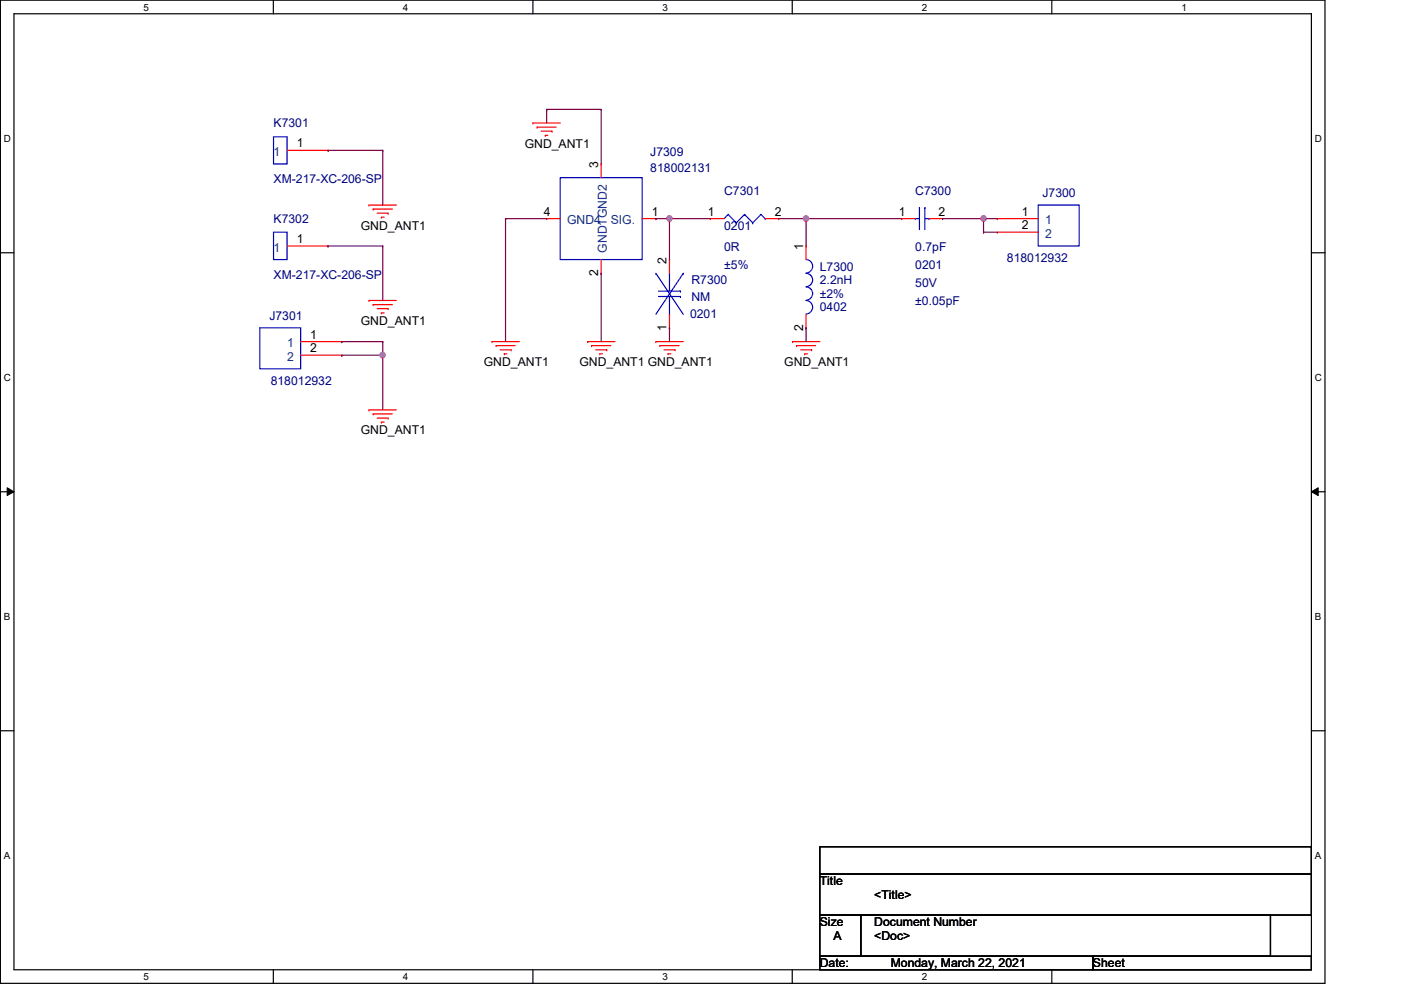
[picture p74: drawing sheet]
<svg xmlns="http://www.w3.org/2000/svg" width="297mm" height="210mm" viewBox="0 0 297 210" stroke-linecap="round" stroke-linejoin="round" font-family="sans-serif">
<defs><g id="words">
<g font-size="2.6" fill="#000080">
<text x="58" y="27">K7301</text>
<text x="137.9" y="33.1">J7309</text>
<text x="58" y="38.8">XM-217-XC-206-SP</text>
<text x="137.9" y="36.5">818002131</text>
<text x="153.5" y="41.4">C7301</text>
<text x="194.1" y="41.4">C7300</text>
<text x="221" y="41.7">J7300</text>
<text x="58" y="47.2">K7302</text>
<text x="153.5" y="53.3">0R</text>
<text x="153.5" y="48.7">0201</text>
<text x="194.1" y="53.3">0.7pF</text>
<text x="58" y="59.1">XM-217-XC-206-SP</text>
<text x="153.5" y="57.1">±5%</text>
<text x="173.8" y="57.4">L7300</text>
<text x="194.1" y="57.1">0201</text>
<text x="213.5" y="55.6">818012932</text>
<text x="146.6" y="60.3">R7300</text>
<text x="146.6" y="63.8">NM</text>
<text x="173.8" y="60.3">2.2nH</text>
<text x="173.8" y="63.2">±2%</text>
<text x="194.1" y="60.8">50V</text>
<text x="194.1" y="64.6">±0.05pF</text>
<text x="57.1" y="67.8">J7301</text>
<text x="146.3" y="67.5">0201</text>
<text x="173.8" y="66">0402</text>
<text x="57.4" y="81.7">818012932</text>
</g>
<g font-size="2.6" fill="#004080">
<text x="58" y="33.1">1</text>
<text x="120.2" y="47.5">GND4</text>
<text x="129.5" y="47.5">SIG.</text>
<text x="221.6" y="47.5">1</text>
<text x="58" y="53.3">1</text>
<text x="128.7" y="53.6" transform="rotate(-90 128.7 53.6)">GND1GND2</text>
<text x="221.6" y="50.4">2</text>
<text x="60.9" y="73.6">1</text>
<text x="60.9" y="76.5">2</text>
</g>
<g font-size="2.6">
<text x="62.9" y="31.2">1</text>
<text x="111.2" y="31.3">GND_ANT1</text>
<text x="126.8" y="35.6" transform="rotate(-90 126.8 35.6)">3</text>
<text x="115.3" y="45.7">4</text>
<text x="138.2" y="45.7">1</text>
<text x="150.1" y="45.7">1</text>
<text x="164.3" y="45.7">2</text>
<text x="190.6" y="45.7">1</text>
<text x="199" y="45.7">2</text>
<text x="216.7" y="45.7">1</text>
<text x="62.9" y="51.5">1</text>
<text x="76.5" y="48.7">GND_ANT1</text>
<text x="170.3" y="53" transform="rotate(-90 170.3 53)">1</text>
<text x="216.7" y="48.6">2</text>
<text x="126.8" y="58.5" transform="rotate(-90 126.8 58.5)">2</text>
<text x="141.3" y="55.9" transform="rotate(-90 141.3 55.9)">2</text>
<text x="65.8" y="71.8">1</text>
<text x="76.5" y="69">GND_ANT1</text>
<text x="141.3" y="70.1" transform="rotate(-90 141.3 70.1)">1</text>
<text x="170.3" y="70.1" transform="rotate(-90 170.3 70.1)">2</text>
<text x="65.8" y="74.7">2</text>
<text x="102.6" y="77.6">GND_ANT1</text>
<text x="122.8" y="77.6">GND_ANT1 GND_ANT1</text>
<text x="166.3" y="77.6">GND_ANT1</text>
<text x="76.5" y="92.1">GND_ANT1</text>
<text x="173.8" y="187.7">Title</text>
<text x="185.4" y="190.6">&lt;Title&gt;</text>
<text x="173.8" y="196.3">Size</text>
<text x="185.4" y="196.3">Document Number</text>
<text x="176.7" y="199.3">A</text>
<text x="185.4" y="199.3">&lt;Doc&gt;</text>
<text x="173.8" y="205.1">Date:</text>
<text x="188.8" y="205.1">Monday, March 22, 2021</text>
<text x="231.7" y="205.1">Sheet</text>
</g>
<g font-size="2.1">
<text x="30.4" y="2.2">5</text>
<text x="85.4" y="2.2">4</text>
<text x="140.5" y="2.2">3</text>
<text x="195.4" y="2.2">2</text>
<text x="250.5" y="2.2">1</text>
<text x=".8" y="30.1">D</text>
<text x="278.8" y="30.1">D</text>
<text x=".8" y="80.8">C</text>
<text x="278.8" y="80.8">C</text>
<text x=".8" y="131.5">B</text>
<text x="278.8" y="131.5">B</text>
<text x=".8" y="182.2">A</text>
<text x="278.8" y="182.2">A</text>
<text x="30.4" y="207.8">5</text>
<text x="85.4" y="207.8">4</text>
<text x="140.5" y="207.8">3</text>
<text x="195.4" y="207.8">2</text>
</g>
</g></defs>
<path d="M.1 0h280.8v208.5h-280.8zM3 2.9h275v202.7h-275z" fill="none" stroke="#000" stroke-width=".25"/>
<g fill="#fff">
<path d="M30.4 .3h1.2v2.4h-1.2z"/>
<path d="M30.4 205.9h1.2v2.3h-1.2z"/>
</g>
<path d="M58 0v2.9M58 205.6v2.9" fill="none" stroke="#000" stroke-width=".25"/>
<g fill="#fff">
<path d="M85.4 .3h1.2v2.4h-1.2z"/>
<path d="M85.4 205.9h1.2v2.3h-1.2z"/>
</g>
<path d="M113 0v2.9M113 205.6v2.9" fill="none" stroke="#000" stroke-width=".25"/>
<g fill="#fff">
<path d="M140.5 .3h1.1v2.4h-1.1z"/>
<path d="M140.5 205.9h1.1v2.3h-1.1z"/>
</g>
<path d="M168 0v2.9M168 205.6v2.9" fill="none" stroke="#000" stroke-width=".25"/>
<g fill="#fff">
<path d="M195.4 .3h1.2v2.4h-1.2z"/>
<path d="M195.4 205.9h1.2v2.3h-1.2z"/>
</g>
<path d="M223 0v2.9M223 205.6v2.9" fill="none" stroke="#000" stroke-width=".25"/>
<g fill="#fff">
<path d="M250.5 .3h1.1v2.4h-1.1z"/>
<path d="M.8 28.2h1.5v2.4h-1.5z"/>
<path d="M278.8 28.2h1.4v2.4h-1.4z"/>
<path d="M.8 78.9h1.5v2.3h-1.5z"/>
<path d="M278.8 78.9h1.4v2.3h-1.4z"/>
</g>
<path d="M.1 53.6h2.9M278 53.6h2.9" fill="none" stroke="#000" stroke-width=".25"/>
<g fill="#fff">
<path d="M.8 129.6h1.4v2.3h-1.4z"/>
<path d="M278.8 129.6h1.3v2.3h-1.3z"/>
</g>
<path d="M.1 104.3h2.9M278 104.3h2.9" fill="none" stroke="#000" stroke-width=".25"/>
<path d="M1.5 103.4l1.5 .9-1.5 .8zM278 104.3l1.5-.9v1.7z" fill="#000"/>
<path d="M1.5 103.4l1.5 .9-1.5 .8zM278 104.3l1.5-.9v1.7z" fill="none" stroke="#000" stroke-width=".21"/>
<g fill="#fff">
<path d="M.8 180.3h1.4v2.3h-1.4z"/>
<path d="M278.8 180.3h1.3v2.3h-1.3z"/>
</g>
<path d="M.1 154.9h2.9M278 154.9h2.9M173.8 179.5h104.2v5.8h-104.2zM173.8 185.3h104.2v8.7h-104.2zM173.8 194h8.7v8.7h-8.7zM182.5 194h86.9v8.7h-86.9zM173.8 202.7h57.9v2.9h-57.9zM231.7 202.7h46.3v2.9h-46.3z" fill="none" stroke="#000" stroke-width=".25"/>
<g fill="none" stroke="#f00" stroke-width=".25">
<path d="M60.9 31.9h8.7M69.6 31.9h.1M113 26.1h.1M113 26.1h5.8M113.9 27h.1M113.9 27h4M114.7 27.8h2.3M115.6 28.7h.1M115.6 28.7h.6M117 27.8h.1M127.5 34.8h.1M127.5 34.8v2.9"/>
<path d="M60.9 52.2h8.7M69.6 52.2h.1M78.2 43.5h.1M78.2 43.5h5.8M79.1 44.3h.1M79.1 44.3h4.1M80 45.2h2.3M80.9 46.1h.1M80.9 46.1h.5M82.3 45.2h.1M115.9 46.4h.1M115.9 46.4h2.9"/>
<path d="M127.5 58h.1M127.5 55v3M136.1 46.4h3M139.1 46.4h.1M141.9 55h.1M141.9 55v3M150.6 46.4h.1M150.6 46.4h2.9M162.2 46.4h2.9M165.1 46.4h.1M170.9 52.2h.1M170.9 52.2v2.8"/>
<path d="M191.2 46.4h.1M191.2 46.4h2.9M197 46.4h2.9M199.9 46.4h.1M211.5 46.4h.1M211.5 49.2h.1M211.5 46.4h8.6M211.5 49.2h8.6M63.8 72.4h8.7M63.8 75.3h8.7M72.5 72.4h.1M72.5 75.3h.1"/>
<path d="M78.2 63.7h.1M78.2 63.7h5.8M79.1 64.6h.1M79.1 64.6h4.1M80 65.4h2.3M80.9 66.3h.1M80.9 66.3h.5M82.3 65.4h.1M104.3 72.4h.1M104.3 72.4h5.8M105.2 73.3h.1M105.2 73.3h4"/>
<path d="M106 74.2h2.4M106.9 75h.1M106.9 75h.6M108.4 74.2h.1M124.6 72.4h.1M124.6 72.4h5.8M125.4 73.3h.1M125.4 73.3h4.1M126.3 74.2h2.3M127.2 75h.1M127.2 75h.6M128.6 74.2h.1"/>
<path d="M139.1 72.4h.1M139.1 72.4h5.8M139.9 73.3h.1M139.9 73.3h4.1M140.8 74.2h2.3M141.6 75h.1M141.6 75h.6M141.9 69.5h.1M141.9 66.6v2.9M143.1 74.2h.1M168 72.4h.1M168 72.4h5.8"/>
<path d="M168.9 73.3h.1M168.9 73.3h4M169.8 74.2h2.3M170.6 75h.1M170.6 75h.6M170.9 69.5h.1M170.9 66.6v2.9M172.1 74.2h.1M78.2 86.9h.1M78.2 86.9h5.8M79.1 87.8h.1M79.1 87.8h4.1"/>
<path d="M80 88.6h2.3M80.9 89.5h.1M80.9 89.5h.5M82.3 88.6h.1"/>
</g>
<g fill="none" stroke="#00f" stroke-width=".25">
<path d="M58 29h2.9v5.8h-2.9zM118.8 37.7h17.3v17.3h-17.3zM58 49.2h2.9v5.8h-2.9zM139.1 58h.1M139.1 58l5.8 8.6M141.9 58h.1M141.9 58v3.7M144.9 58h.1M144.9 58l-5.8 8.6M154.4 45.5h.1M154.4 45.5l-.9 .9M154.4 45.5l1.7 1.7"/>
<path d="M156.1 47.2h.1M157.9 45.5h.1M157.9 45.5l-1.8 1.7M157.9 45.5l1.7 1.7M159.6 47.2h.1M161.3 45.5h.1M161.3 45.5l-1.7 1.7M161.3 45.5l.9 .9M162.2 46.4h.1M170.9 55a1.44 1.44 0 0 1 1.4 1.5 1.44 1.44 0 0 1-1.4 1.4 1.44 1.44 0 0 1 1.4 1.5 1.44 1.44 0 0 1-1.4 1.4M194.1 46.4h.1M194.1 46.4h.8"/>
<path d="M194.9 44h.1M194.9 44v4.7M196.1 44h.1M196.1 44v4.7M196.1 46.4h.9M197 46.4h.1M220.1 43.5h8.7v8.7h-8.7zM55.1 69.5h8.7v8.7h-8.7zM139.6 62.9h4.7M139.6 61.7h4.7M141.9 66.6h.1M141.9 62.9v3.7"/>
<path d="M144.3 62.9h.1M144.3 61.7h.1M170.9 60.8a1.42 1.42 0 0 1 1.4 1.5 1.42 1.42 0 0 1-1.4 1.4M170.9 63.7a1.44 1.44 0 0 1 1.4 1.5 1.44 1.44 0 0 1-1.4 1.4"/>
</g>
<g fill="none" stroke="#800040" stroke-width=".25">
<path d="M69.6 31.9h.1M69.6 31.9h11.5M81.1 31.9h.1M81.1 31.9v11.6M115.9 23.2h.1M115.9 23.2h11.6M115.9 23.2v2.9M127.5 23.2h.1M127.5 23.2v11.6M107.2 46.4h.1M107.2 46.4v26M107.2 46.4h8.7"/>
<path d="M139.1 46.4h.1M139.1 46.4h11.5M141.9 46.4h.1"/>
</g>
<circle cx="141.9" cy="46.3" r=".56" fill="#f0f"/>
<circle cx="141.9" cy="46.3" r=".56" fill="none" stroke="#f0f" stroke-width=".25"/>
<path d="M141.9 46.4h.1M141.9 46.4v8.6M170.9 46.4h.1M170.9 46.4h20.3" fill="none" stroke="#800040" stroke-width=".25"/>
<circle cx="170.9" cy="46.3" r=".56" fill="#f0f"/>
<circle cx="170.9" cy="46.3" r=".56" fill="none" stroke="#f0f" stroke-width=".25"/>
<path d="M170.9 46.4h.1M170.9 46.4v5.8M199.9 46.4h.1M199.9 46.4h8.6" fill="none" stroke="#800040" stroke-width=".25"/>
<circle cx="208.5" cy="46.3" r=".56" fill="#f0f"/>
<circle cx="208.5" cy="46.3" r=".56" fill="none" stroke="#f0f" stroke-width=".25"/>
<g fill="none" stroke="#800040" stroke-width=".25">
<path d="M69.6 52.2h.1M69.6 52.2h11.5M81.1 52.2h.1M81.1 52.2v11.5M127.5 58h.1M127.5 58v14.4M208.5 46.4h.1M208.5 49.2h.1M208.5 46.4h3M208.5 46.4v2.8M208.5 49.2h3M72.5 72.4h.1"/>
<path d="M72.5 75.3h.1M72.5 72.4h8.6M81.1 72.4h.1M81.1 72.4v2.9h-8.6M141.9 69.5h.1M141.9 69.5v2.9M170.9 69.5h.1M170.9 69.5v2.9"/>
</g>
<circle cx="81.1" cy="75.3" r=".56" fill="#f0f"/>
<circle cx="81.1" cy="75.3" r=".56" fill="none" stroke="#f0f" stroke-width=".25"/>
<path d="M165.1 46.4h5.8M170.9 46.4h.1M81.1 75.3h.1M81.1 75.3v11.6" fill="none" stroke="#800040" stroke-width=".25"/>
<circle cx="141.9" cy="46.3" r=".56" fill="#f0f"/>
<circle cx="141.9" cy="46.3" r=".56" fill="none" stroke="#f0f" stroke-width=".25"/>
<circle cx="170.9" cy="46.3" r=".56" fill="#f0f"/>
<circle cx="170.9" cy="46.3" r=".56" fill="none" stroke="#f0f" stroke-width=".25"/>
<circle cx="208.5" cy="46.3" r=".56" fill="#f0f"/>
<circle cx="208.5" cy="46.3" r=".56" fill="none" stroke="#f0f" stroke-width=".25"/>
<circle cx="81.1" cy="75.3" r=".56" fill="#f0f"/>
<circle cx="81.1" cy="75.3" r=".56" fill="none" stroke="#f0f" stroke-width=".25"/>
<use href="#words"/>
</svg>
